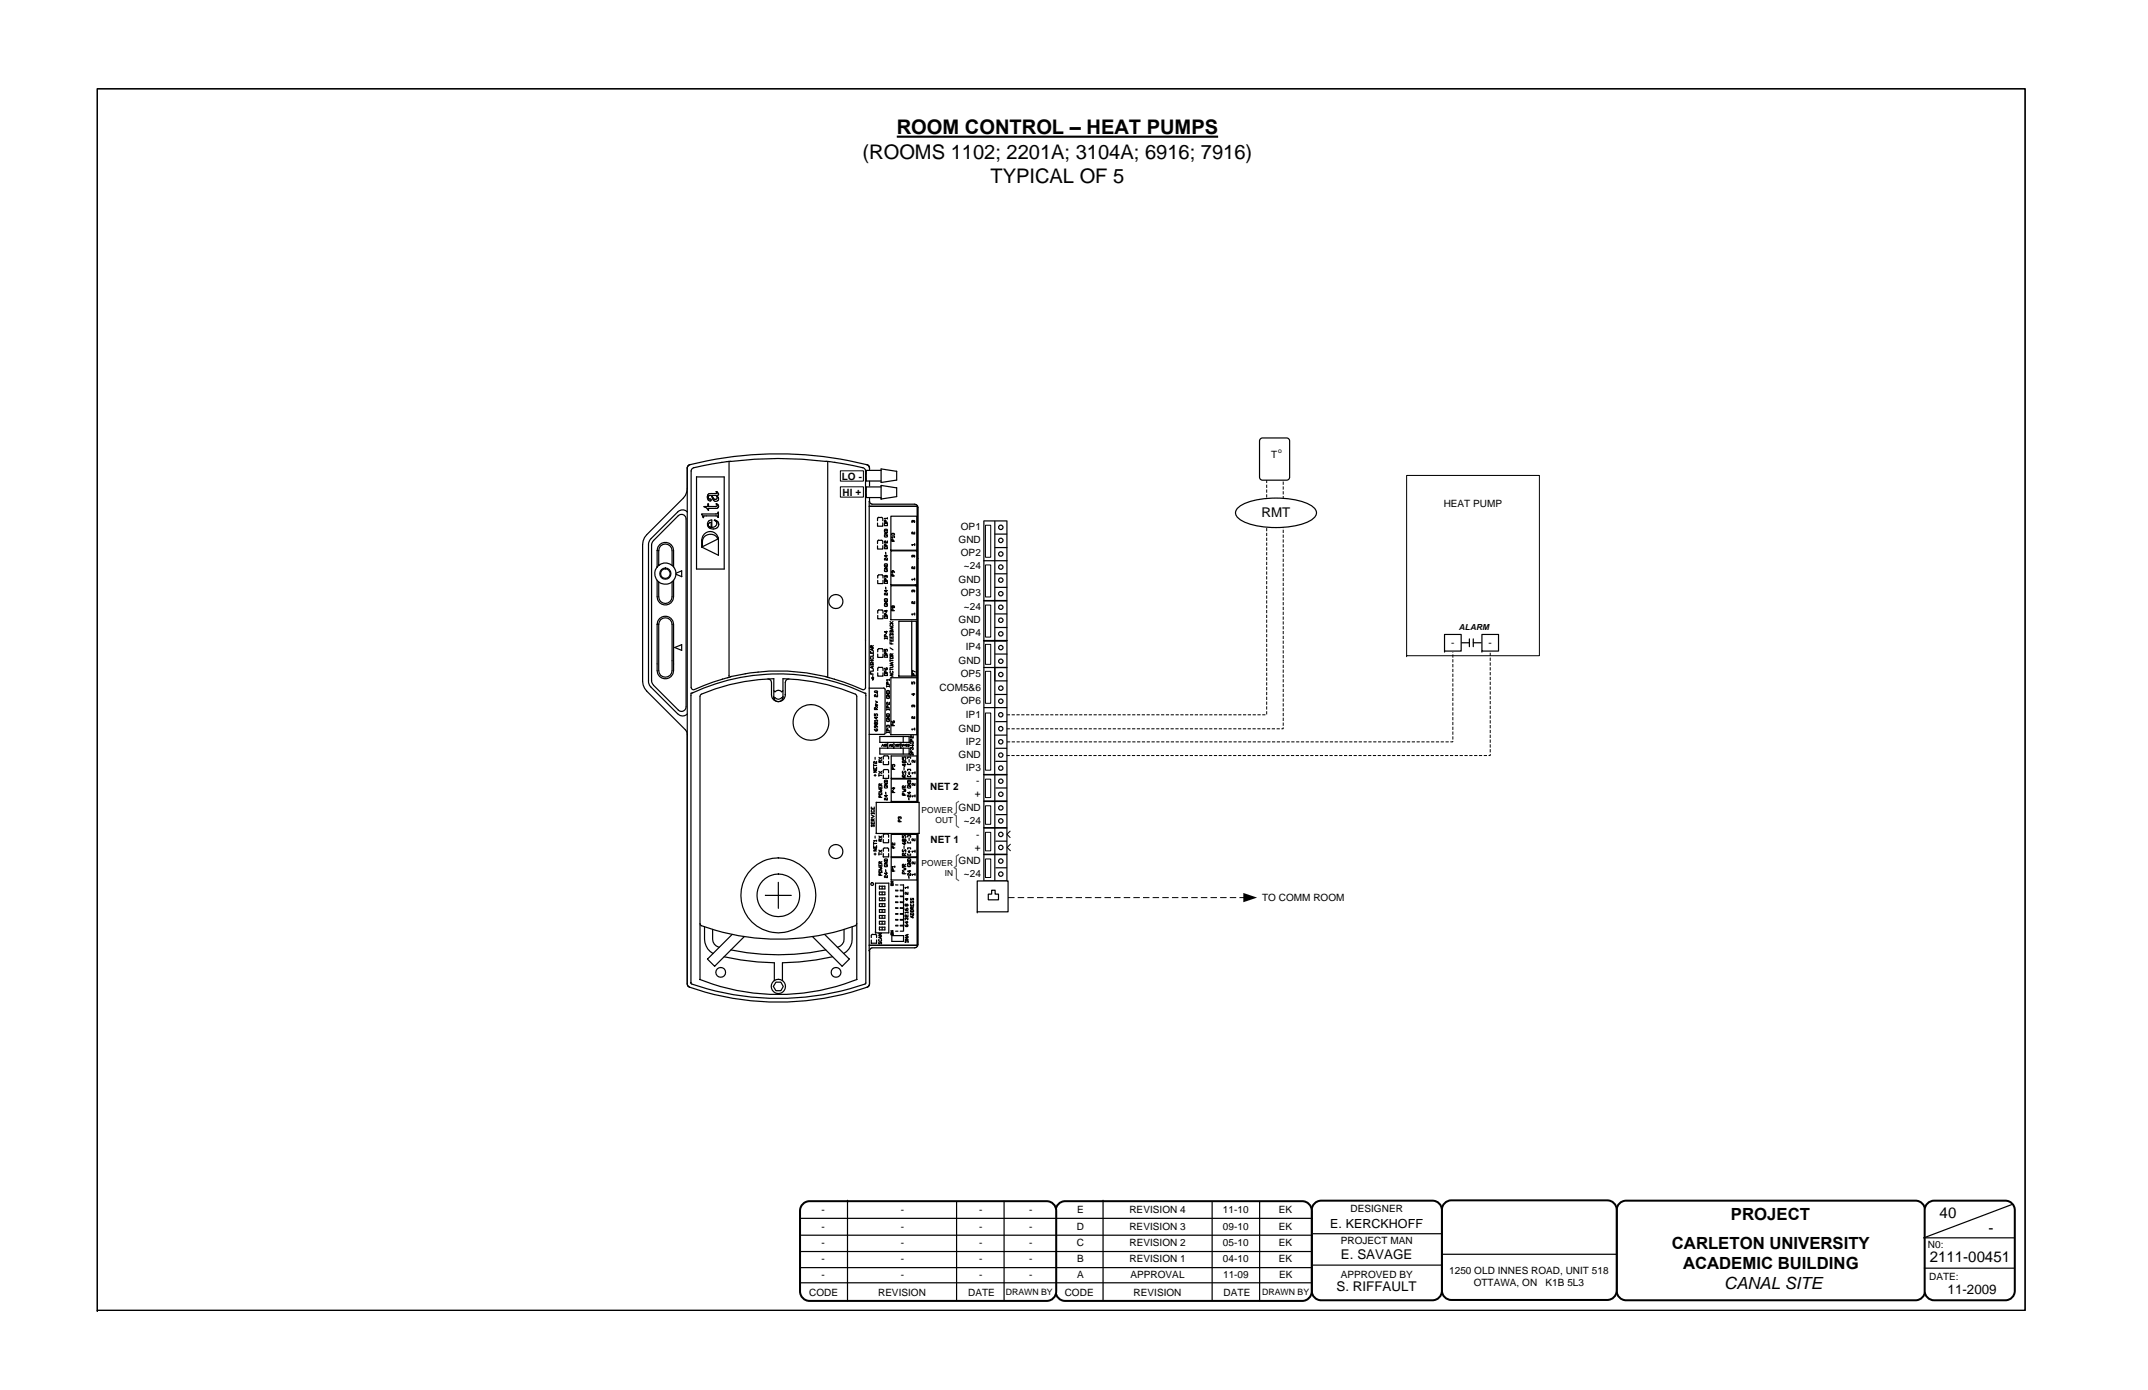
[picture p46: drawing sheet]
<svg xmlns="http://www.w3.org/2000/svg" width="432mm" height="279mm" viewBox="0 0 432 279" stroke-linecap="round" stroke-linejoin="round" font-family="sans-serif">
<defs><g id="words">
<g font-size="4">
<text x="180.3" y="27">ROOM CONTROL – HEAT PUMPS</text>
<text x="173.4" y="31.9">(ROOMS 1102; 2201A; 3104A; 6916; 7916)</text>
<text x="199.1" y="36.7">TYPICAL OF 5</text>
</g>
<g font-size="3.4">
<text x="348" y="245.1">PROJECT</text>
<text x="336.1" y="251">CARLETON UNIVERSITY</text>
<text x="338.3" y="255.1">ACADEMIC BUILDING</text>
<text x="346.6" y="259.1">CANAL SITE</text>
</g>
<g font-size="3">
<text x="389.9" y="244.8">40</text>
<text x="399.7" y="247.8">-</text>
<text x="387.9" y="253.8">2111-00451</text>
</g>
<g font-size="2.7">
<text x="253.6" y="103.9">RMT</text>
<text x="269.6" y="253.1">E. SAVAGE</text>
<text x="268.7" y="259.4">S. RIFFAULT</text>
<text x="391.5" y="260.1">11-2009</text>
</g>
<text font-size="2.5" x="267.4" y="246.8">E. KERCKHOFF</text>
<g font-size="2">
<text x="255.5" y="92.2">T</text>
<text x="169.2" y="96.5">LO -</text>
<text x="169.4" y="99.7">HI +</text>
<text x="290.2" y="101.9">HEAT PUMP</text>
<text x="193.1" y="106.5">OP1</text>
<text x="192.7" y="109.1">GND</text>
<text x="193.1" y="111.8">OP2</text>
<text x="192.7" y="117.1">GND</text>
<text x="193.1" y="119.8">OP3</text>
<text x="193.8" y="114.5">~24</text>
<text x="192.7" y="125.2">GND</text>
<text x="193.8" y="122.6">~24</text>
<text x="193.1" y="127.9">OP4</text>
<text x="194.2" y="130.7">IP4</text>
<text x="291.7" y="129.8">-</text>
<text x="299.2" y="129.8">-</text>
<text x="192.7" y="133.4">GND</text>
<text x="193.1" y="136.1">OP5</text>
<text x="188.9" y="138.8">COM5&amp;6</text>
<text x="193.1" y="141.5">OP6</text>
<text x="192.7" y="147">GND</text>
<text x="194.2" y="144.4">IP1</text>
<text x="194.2" y="149.7">IP2</text>
<text x="192.7" y="152.3">GND</text>
<text x="194.2" y="154.9">IP3</text>
<text x="187" y="158.8">NET 2</text>
<text x="196" y="160.3">+</text>
<text x="196.2" y="157.7">-</text>
<text x="192.7" y="163">GND</text>
<text x="193.8" y="165.7">~24</text>
<text x="187.1" y="169.5">NET 1</text>
<text x="192.7" y="173.7">GND</text>
<text x="196" y="171">+</text>
<text x="196.2" y="168.4">-</text>
<text x="193.8" y="176.3">~24</text>
<text x="253.7" y="181">TO COMM ROOM</text>
<text x="165.1" y="243.9">-</text>
<text x="181.1" y="243.9">-</text>
<text x="196.9" y="243.9">-</text>
<text x="206.9" y="243.9">-</text>
<text x="216.5" y="243.9">E</text>
<text x="227" y="243.9">REVISION 4</text>
<text x="245.9" y="243.9">11-10</text>
<text x="257.1" y="243.9">EK</text>
<text x="271.5" y="243.6">DESIGNER</text>
<text x="165.1" y="250.5">-</text>
<text x="165.1" y="247.2">-</text>
<text x="181.1" y="250.5">-</text>
<text x="181.1" y="247.2">-</text>
<text x="196.9" y="250.5">-</text>
<text x="196.9" y="247.2">-</text>
<text x="206.9" y="250.5">-</text>
<text x="206.9" y="247.2">-</text>
<text x="216.5" y="250.5">C</text>
<text x="216.5" y="247.2">D</text>
<text x="227" y="247.2">REVISION 3</text>
<text x="227.1" y="250.5">REVISION 2</text>
<text x="245.9" y="250.5">05-10</text>
<text x="245.9" y="247.2">09-10</text>
<text x="257.1" y="250.5">EK</text>
<text x="257.1" y="247.2">EK</text>
<text x="269.5" y="250.1">PROJECT MAN</text>
<text x="387.5" y="250.9">N0:</text>
<text x="165.1" y="253.8">-</text>
<text x="165.1" y="256.9">-</text>
<text x="181.1" y="253.8">-</text>
<text x="181.1" y="256.9">-</text>
<text x="196.9" y="253.8">-</text>
<text x="196.9" y="256.9">-</text>
<text x="206.9" y="253.8">-</text>
<text x="206.9" y="256.9">-</text>
<text x="216.5" y="253.8">B</text>
<text x="216.5" y="256.9">A</text>
<text x="227.1" y="253.8">REVISION 1</text>
<text x="227.3" y="256.9">APPROVAL</text>
<text x="245.9" y="253.8">04-10</text>
<text x="245.9" y="256.9">11-09</text>
<text x="257.1" y="253.8">EK</text>
<text x="257.1" y="257">EK</text>
<text x="269.5" y="256.9">APPROVED BY</text>
<text x="291.3" y="256.1">1250 OLD INNES ROAD, UNIT 518</text>
<text x="387.8" y="257.3">DATE:</text>
<text x="162.7" y="260.5">CODE</text>
<text x="176.5" y="260.6">REVISION</text>
<text x="194.6" y="260.6">DATE</text>
<text x="214.1" y="260.5">CODE</text>
<text x="227.9" y="260.6">REVISION</text>
<text x="246" y="260.6">DATE</text>
<text x="296.2" y="258.5">OTTAWA, ON</text>
<text x="310.7" y="258.5">K1B 5L3</text>
</g>
<g font-size="1.8">
<text x="202.2" y="260.4">DRAWN BY</text>
<text x="253.7" y="260.4">DRAWN BY</text>
</g>
<g font-size="1.7">
<text x="293.3" y="126.6">ALARM</text>
<text x="185.3" y="163.4">POWER</text>
<text x="188.1" y="165.4">OUT</text>
<text x="185.3" y="174">POWER</text>
<text x="189.9" y="176.1">IN</text>
</g>
<text font-size="1.4" x="257" y="91.1">o</text>
</g></defs>
<path d="M19.6 17.8h387.5v245.6h-387.5zM19.6 263.4h.1" fill="none" stroke="#000" stroke-width=".24"/>
<path d="M325.5 241.9l.9-.5 .5-.1h58.2a1.9 1.9 0 0 1 1.9 1.9v16.3a1.9 1.9 0 0 1-1.9 1.9h-58.2a1.9 1.9 0 0 1-1.9-1.9v-16.3l.1-.5z" fill-rule="evenodd" fill="#fff"/>
<path d="M325.5 241.9l.9-.5 .5-.1h58.2a1.9 1.9 0 0 1 1.9 1.9v16.3a1.9 1.9 0 0 1-1.9 1.9h-58.2a1.9 1.9 0 0 1-1.9-1.9v-16.3l.1-.5z" fill="none" stroke="#000" stroke-width=".4"/>
<path d="M387.5 241.9l.8-.5 .5-.1h14.3a1.9 1.9 0 0 1 1.9 1.9v16.3a1.9 1.9 0 0 1-1.9 1.9h-14.3a1.91 1.91 0 0 1-1.9-1.9v-16.3l.1-.5z" fill-rule="evenodd" fill="#fff"/>
<path d="M387.5 241.9l.8-.5 .5-.1h14.3a1.9 1.9 0 0 1 1.9 1.9v16.3a1.9 1.9 0 0 1-1.9 1.9h-14.3a1.91 1.91 0 0 1-1.9-1.9v-16.3l.1-.5z" fill="none" stroke="#000" stroke-width=".4"/>
<path d="M290.4 241.8l.9-.5h.5h31.3a1.9 1.9 0 0 1 1.9 1.9v16.2a1.9 1.9 0 0 1-1.9 1.9h-31.3a1.91 1.91 0 0 1-1.9-1.9v-16.2v-.5z" fill-rule="evenodd" fill="#fff"/>
<path d="M290.4 241.8l.9-.5h.5h31.3a1.9 1.9 0 0 1 1.9 1.9v16.2a1.9 1.9 0 0 1-1.9 1.9h-31.3a1.91 1.91 0 0 1-1.9-1.9v-16.2v-.5z" fill="none" stroke="#000" stroke-width=".4"/>
<path d="M264.2 241.9l.9-.5 .5-.1h22.4a1.9 1.9 0 0 1 1.9 1.9v16.3a1.9 1.9 0 0 1-1.9 1.9h-22.4a1.9 1.9 0 0 1-1.9-1.9v-16.3l.1-.5z" fill-rule="evenodd" fill="#fff"/>
<path d="M264.2 241.9l.9-.5 .5-.1h22.4a1.9 1.9 0 0 1 1.9 1.9v16.3a1.9 1.9 0 0 1-1.9 1.9h-22.4a1.9 1.9 0 0 1-1.9-1.9v-16.3l.1-.5z" fill="none" stroke="#000" stroke-width=".4"/>
<path d="M212.8 242l.8-.5 .5-.1h47.7a1.92 1.92 0 0 1 1.9 2v16.2a1.92 1.92 0 0 1-1.9 1.9h-47.7a1.92 1.92 0 0 1-1.9-1.9v-16.2l.1-.5z" fill-rule="evenodd" fill="#fff"/>
<path d="M212.8 242l.8-.5 .5-.1h47.7a1.92 1.92 0 0 1 1.9 2v16.2a1.92 1.92 0 0 1-1.9 1.9h-47.7a1.92 1.92 0 0 1-1.9-1.9v-16.2l.1-.5z" fill="none" stroke="#000" stroke-width=".4"/>
<g fill="none" stroke="#000" stroke-width=".24">
<path d="M212.2 251.6h51.5M212.2 248.3h51.6M212.2 244.9h51.6M212.2 257.9h51.5M212.2 254.8h51.5M221.7 241.3v20.2M243.7 241.6v19.8M253.2 241.4v20.1M264 254.3h25.8M264 248h25.8M289.9 252.1h35.2M386.8 254.9h18.1"/>
<path d="M404.4 242.1l-17.7 6.7h18.2"/>
</g>
<path d="M161.4 242l.8-.5 .5-.1h47.7a1.92 1.92 0 0 1 1.9 2v16.2a1.92 1.92 0 0 1-1.9 1.9h-47.7a1.93 1.93 0 0 1-1.9-1.9v-16.2l.1-.5z" fill-rule="evenodd" fill="#fff"/>
<path d="M161.4 242l.8-.5 .5-.1h47.7a1.92 1.92 0 0 1 1.9 2v16.2a1.92 1.92 0 0 1-1.9 1.9h-47.7a1.93 1.93 0 0 1-1.9-1.9v-16.2l.1-.5z" fill="none" stroke="#000" stroke-width=".4"/>
<path d="M160.8 251.6h51.5M160.8 248.3h51.6M160.8 244.9h51.6M160.8 257.9h51.6M160.8 254.8h51.5M170.4 241.3v20.2M192.3 241.6v19.8M201.8 241.4v20.1" fill="none" stroke="#000" stroke-width=".24"/>
<path d="M282.8 95.6h26.7v36.2h-26.7z" fill="#fff"/>
<path d="M282.8 95.6h26.7v36.2h-26.7zM282.8 131.8h.1" fill="none" stroke="#000" stroke-width=".2"/>
<path d="M180.3 27.5h64.6" fill="none" stroke="#000" stroke-width=".42"/>
<g fill="none" stroke="#000" stroke-width=".24">
<path d="M19.6 17.8h387.5v245.6h-387.5zM197.8 171.8v5.2M197.8 177.1h4.6M197.8 171.8h4.6M200 171.8v5.3M200.2 174.4h2.2M202.4 171.9v5.2M19.6 263.4h.1"/>
<circle cx="201.2" cy="173.1" r=".45"/>
<circle cx="201.2" cy="175.7" r=".44"/>
</g>
<path d="M198.1 172.7h1.1v3.7h-1.1z" fill="#fff"/>
<path d="M198.1 172.7h1.1v3.7h-1.1z" fill="none" stroke="#000" stroke-width=".2"/>
<g fill="none" stroke="#000" stroke-width=".24">
<path d="M197.8 128.8h4.6M197.8 142.3v13.4M197.8 155.7h4.6M200 142.3v13.4M200 147.8h2.4M200.2 150.4h2.2M200.2 153h2.2M200.2 145.1h2.2M202.4 142.3v13.3"/>
<circle cx="201.2" cy="146.5" r=".44"/>
<circle cx="201.2" cy="143.7" r=".44"/>
<circle cx="201.2" cy="149.1" r=".43"/>
<circle cx="201.2" cy="151.8" r=".44"/>
<circle cx="201.2" cy="154.4" r=".44"/>
</g>
<path d="M198.1 143.3h1.1v11.5h-1.1z" fill="#fff"/>
<path d="M198.1 143.3h1.1v11.5h-1.1z" fill="none" stroke="#000" stroke-width=".2"/>
<g fill="none" stroke="#000" stroke-width=".24">
<path d="M197.8 166.4v5.2M197.8 171.7h4.6M197.8 166.4h4.6M200 166.4v5.3M200.2 169.1h2.2M202.4 166.5v5.2"/>
<circle cx="201.2" cy="167.7" r=".44"/>
<circle cx="201.2" cy="170.3" r=".44"/>
</g>
<path d="M198.1 167.3h1.1v3.7h-1.1z" fill="#fff"/>
<path d="M198.1 167.3h1.1v3.7h-1.1z" fill="none" stroke="#000" stroke-width=".2"/>
<g fill="none" stroke="#000" stroke-width=".24">
<path d="M197.8 161.1v5.2M197.8 166.4h4.6M197.8 161.1h4.6M200 161.1v5.3M200.2 163.7h2.2M202.4 161.2v5.2"/>
<circle cx="201.2" cy="165" r=".44"/>
<circle cx="201.2" cy="162.4" r=".44"/>
</g>
<path d="M198.1 162h1.1v3.7h-1.1z" fill="#fff"/>
<path d="M198.1 162h1.1v3.7h-1.1z" fill="none" stroke="#000" stroke-width=".2"/>
<g fill="none" stroke="#000" stroke-width=".24">
<path d="M197.8 155.7v5.3M197.8 155.7h4.6M200 155.7v5.3M200.2 158.4h2.2M202.4 155.8v5.2M197.8 161h4.6"/>
<circle cx="201.2" cy="159.7" r=".44"/>
<circle cx="201.2" cy="157" r=".44"/>
</g>
<path d="M198.1 156.6h1.1v3.7h-1.1z" fill="#fff"/>
<path d="M198.1 156.6h1.1v3.7h-1.1z" fill="none" stroke="#000" stroke-width=".2"/>
<g fill="none" stroke="#000" stroke-width=".24">
<path d="M197.8 120.8v8h4.6M197.8 120.8h4.6M200 120.8v7.9M200 123.4h2.4M200.1 126.1h2.3M202.4 120.8v7.9"/>
<circle cx="201.2" cy="124.7" r=".45"/>
<circle cx="201.2" cy="122.1" r=".44"/>
<circle cx="201.2" cy="127.4" r=".44"/>
</g>
<path d="M198.1 121.6h1.1v6.5h-1.1z" fill="#fff"/>
<path d="M198.1 121.6h1.1v6.5h-1.1z" fill="none" stroke="#000" stroke-width=".2"/>
<g fill="none" stroke="#000" stroke-width=".24">
<path d="M197.8 112.7v8h4.6M197.8 112.7h4.6M200 112.8v7.8M200 115.3h2.4M200.1 118.1h2.3M202.4 112.8v7.9"/>
<circle cx="201.2" cy="116.6" r=".45"/>
<circle cx="201.2" cy="114" r=".45"/>
<circle cx="201.2" cy="119.4" r=".44"/>
</g>
<path d="M198.1 113.6h1.1v6.4h-1.1z" fill="#fff"/>
<path d="M198.1 113.6h1.1v6.4h-1.1z" fill="none" stroke="#000" stroke-width=".2"/>
<g fill="none" stroke="#000" stroke-width=".24">
<path d="M197.8 104.8v7.9M197.8 104.7h4.6M200 104.8v7.9M200 107.4h2.4M200.1 110.1h2.3M202.4 104.8v7.9"/>
<circle cx="201.2" cy="108.6" r=".44"/>
<circle cx="201.2" cy="106" r=".44"/>
<circle cx="201.2" cy="111.4" r=".45"/>
</g>
<path d="M198.1 105.6h1.1v6.4h-1.1z" fill="#fff"/>
<path d="M198.1 105.6h1.1v6.4h-1.1z" fill="none" stroke="#000" stroke-width=".2"/>
<path d="M192.7 161.1l-.4 .3v2l-.5 .3 .5 .3v2l.4 .3M192.7 171.8l-.4 .3v2l-.5 .3 .5 .3v2l.4 .3" fill="none" stroke="#666" stroke-width=".24"/>
<g fill="none" stroke="#000" stroke-width=".24">
<path d="M197.8 134.2v8M197.8 134.2h4.6M200 134.3v7.9M200 139.6h2.4M200.1 136.9h2.3M202.4 134.3v7.9M197.8 142.2h4.6"/>
<circle cx="201.2" cy="138.3" r=".44"/>
<circle cx="201.2" cy="135.6" r=".44"/>
<circle cx="201.2" cy="140.9" r=".44"/>
</g>
<path d="M198.1 134.9h1.1v6.5h-1.1z" fill="#fff"/>
<path d="M198.1 134.9h1.1v6.5h-1.1z" fill="none" stroke="#000" stroke-width=".2"/>
<g fill="none" stroke="#000" stroke-width=".24">
<path d="M197.8 128.8h4.6M200 128.9v7.9M200 134.2h2.4M200.1 131.5h2.3M202.4 128.8h-4.6v5.4M202.4 128.8v5.4"/>
<circle cx="201.2" cy="132.9" r=".44"/>
<circle cx="201.2" cy="130.2" r=".44"/>
</g>
<path d="M198.1 129.5h1.1v4h-1.1z" fill="#fff"/>
<path d="M198.1 129.5h1.1v4h-1.1z" fill="none" stroke="#000" stroke-width=".2"/>
<path d="M202.4 167.7l.7-.7M202.4 167.7l.7 .7M202.5 170.3l.7 .7M202.5 170.3l.7-.6" fill="none" stroke="#000" stroke-width=".2" stroke-dasharray="1.3 .6" stroke-linecap="butt"/>
<g fill="none" stroke="#000" stroke-width=".24">
<path d="M138.2 94.1v103.7M138.2 98.2l-.4 1.4-.4 .5-7.4 7.4-.7 1.2-.1 .8v27.4l.4 1.4 .4 .6 7.8 7.8 .4 .9M138.3 93.6l-.1 .5M138.7 93.4l-.4 .3-.1 .4M139.5 94l-.3 .2-.3 .4v43.6a.48 .48 0 0 0 .7 .4l3.8-1.5 1.8-.6M140 95.8l5.6 .1v18.5h-5.6v-18.5M142.2 99.9l.2 .6M142.2 99.9h.1M142.3 100l.2 .3 .4 .1 .1 .2-.3 .1-.3-.2M142.5 99.7l-.2 .3M142.5 99.7l.5-.1a1.21 1.21 0 0 0 .9 1.2l.4-.2M142.5 99.2l-.2 .2-.1 .5"/>
<path d="M144 98.8v.1M144 98.9l.1 .3-1.6 .1M144.1 98.8l.3 .5M144.1 98.8h-.1M144.4 99.3v.2l-.3 .1 .3 .6-.1 .4M146.6 92.7v43.4M146.8 92.7l-3.5 .5-3.8 .8M146.9 92.7l-.1 .1M166 92.7v.1a77 77 0 0 0-19.1 0M166.2 92.7l-.2 .1M166.2 92.8l3.5 .4 3.8 .8M166.4 92.8v43.3"/>
<path d="M173.5 94l.3 .2 .2 .4v43.6a.45 .45 0 0 1-.6 .4l-5.7-2.1M174.3 93.4l.3 .3 .2 .4M174.6 93.7l.2 .4M174.6 93.6l-.1-.1a73 73 0 0 0-35.8-.1l-.4 .3M174.8 94.1v.3M174.8 96.7v1M177.1 97.6l3.2 .4v1.8l-3.2 .5zM177.1 97.9h-2.9l-.1 .8 .1 1.3h2.9M131.4 108.6l5-4.9a.92 .92 0 0 1 1-.2 .92 .92 0 0 1 .5 .8v37.8a.92 .92 0 0 1-.5 .8 .92 .92 0 0 1-1-.2l-5-4.9-.4-.7v-27.5l.4-1M132.1 110.7a1.65 1.65 0 0 1 1.7-1.7 1.65 1.65 0 0 1 1.6 1.7M132.1 110.7v3.3M132.4 110.7a1.34 1.34 0 0 1 1.4-1.4 1.34 1.34 0 0 1 1.3 1.4"/>
<path d="M132.4 110.7v2.9M135.1 110.7v3M135.1 116.9v3.1a1.34 1.34 0 0 1-1.3 1.3 1.34 1.34 0 0 1-1.4-1.3v-3.1M135.4 110.7v3.3M135.4 116.6v3.4a1.65 1.65 0 0 1-1.6 1.6 1.65 1.65 0 0 1-1.7-1.6v-3.4M135.9 115.2l1.1-.5v1.2l-1.1-.5M138.2 102.9a1.32 1.32 0 0 0-2 0l-5.3 5.3-.5 1.1v27.5l.1 .8 .4 .6 5.3 5.3a1.32 1.32 0 0 0 2 0M141.1 103.4l.3 .6M141.2 108.9v1M141.2 108.9a1.62 1.62 0 0 1 1.3-1.5 1.62 1.62 0 0 1 1.8 1l-3.1 1.5M141.5 107.5a1.67 1.67 0 0 1 1.7-.6 1.67 1.67 0 0 1 1.2 1.2v3.5l-3.3-1.6v-1.4zM142.2 105.6l.3 .5"/>
<path d="M142.4 105.5l.2 .4M142.4 101.3v.5M142.4 101.3h-.1v.5h-.7l.8 .7v-.3h1.8M142.5 106l.9 .3 .8-.2M142.6 105.9l.2 .1M142.7 105.1l-.3 .4M142.7 105.1l.3-.1v1h-.2M143.5 100.2l.3 .2M143.8 101.8h-1.4M143.9 103.3l-2.8 .1M143.9 103.3h.4l.1-.3v1l-.4-.3h-2.5l-.1 .3M144 104.8a.78 .78 0 0 1-.1 .9 .78 .78 0 0 1-.8 .3v-1.5l-.6 .3-.3 .3v.5"/>
<path d="M144.1 101.7l-.3 .1M144.2 101.6l-.2-.4 .3 .3a.46 .46 0 0 1-.1 .7v-.1M144.2 100.1l-.3-.5h-.8l.4 .6M144.2 101.6l-.1 .1M144.2 100l-.1 .3-.3 .1M144.2 104.8l.3 .6-.3 .6M144.2 104.8l-.6-.3 .4 .4M174.7 101.8h9.7v59.5M174.8 100.8v90.4M174.8 100v.8l.3 .5M175.1 101.2l.2 .1h8.6l.5 .4M176.4 109.3v-.5l.2-.2h.7l.2 .2v.5"/>
<path d="M176.4 116.2v-.5l.2-.2h.7l.2 .2v.5M177.3 104h-.7l-.2 .2v.5M177.3 104l.2 .2v.5M177.5 109.7v.7h-1.1v-.7M177.5 105.1v.7h-1.1v-.7M177.5 116.6v.7h-1.1v-.6M177.8 116.9h.6v.4h-.6zM177.8 109.9h.6v.4h-.6zM177.8 105.2h.6v.5h-.6zM177.8 113.9h.6l-.6 .4h.6M177.8 113.7l.1-.4h.4l.1 .4M177.8 107h.6l-.6 .4h.6"/>
<path d="M177.8 106.8l.1-.4h.4l.1 .4M177.8 114.5l.1 .4 .5-.1v-.3l-.3 .1M177.8 107.5l.1 .5 .5-.1v-.3l-.3 .1M177.8 113.6h.6M178 118l.1 .4M178 111l.1 .4M178.1 115.9l-.1-.2-.2 .1 .1 .3M178.1 116.6v-.2l-.2-.1-.1 .4h.6M178.1 109.7v-.3l-.2-.1-.1 .4h.6M178.1 105v-.4l-.2-.1-.1 .5h.6M178.1 115.8l.1-.1 .2 .1-.1 .3M178.2 118.6v.4l-.4-.3h.6"/>
<path d="M178.2 111.6v.4l-.4-.3h.6M178.4 119.2v.4l-.3-.1-.1-.3-.2 .1 .1 .3M178.4 112.2v.4l-.3-.1-.1-.3-.2 .1 .1 .3M178.4 108.7v.4l-.3-.1-.1-.3-.2 .1 .1 .3M178.4 104.2h-.6l.1 .1M178.4 104.1v.2M178.4 117.2v.1M178.4 106.7h-.6M179.1 110.6v-6.8h5.2v6.8M179.1 110.7h5.2v6.9h-5.2zM179.3 107.2h.4l.1 .3-.5 .1-.1-.1zM179.5 108.8v-.4l-.2-.1-.1 .5h.6"/>
<path d="M179.5 115.7v-.3h-.2l-.1 .4h.6M179.5 114.7v.4h-.3l.1-.3h.3l.2 .3M179.8 107.9h-.6l.1 .2M179.8 107.8v.3M183.6 118.7h.3l-.1 .3M183.6 118.8l-.1-.2-.2 .1 .1 .3M183.6 111.7h.3l-.1 .3M183.6 111.8l-.1-.2-.2 .1 .1 .3M183.6 104.7l.1-.1 .2 .1-.1 .3M183.6 104.8l-.1-.2-.2 .1 .1 .3M183.9 116.4h-.6l.1 .2M183.9 113.9v.4h-.2l-.2-.4-.2 .1 .1 .3"/>
<path d="M183.9 116.2v.4M183.9 109.5h-.6l.1 .2M183.9 107v.3h-.2l-.2-.3h-.2l.1 .3M183.9 109.3v.4M184 117.7h.3M184 117.5l.3 .1M184.3 110.6h-5.2M184.4 101.6l.2 .4v59.3M132.4 125.5a1.34 1.34 0 0 1 1.4-1.3 1.34 1.34 0 0 1 1.3 1.3M135.1 132.8h.1M135.1 125.5v9.3a1.34 1.34 0 0 1-1.3 1.3 1.34 1.34 0 0 1-1.4-1.3v-9.3M135.4 133.4v-7.9a1.65 1.65 0 0 0-1.6-1.6 1.65 1.65 0 0 0-1.7 1.6v9.3a1.65 1.65 0 0 0 1.7 1.6 1.65 1.65 0 0 0 1.6-1.6v-1.3"/>
<path d="M135.6 130.1l1.4 .6v-1.1l-1.4 .6M146.3 136.2l-1.1 .3M146.5 135.8h.1M146.9 136l-.6 .2M146.9 136h.1M146.9 136a39.8 39.8 0 0 1 19.2 0M155.6 138.8l.2 .3a.9 .9 0 0 1 1.4 0l.2-.3M158.6 136.5l-.6 .3-.1 .4v2.4a1.39 1.39 0 0 1-1.4 1.4 1.39 1.39 0 0 1-1.4-1.3v-2.5l-.1-.4-.7-.3M166.1 136l.6 .2M166.7 136.2l1 .3M174.7 138.3h.1M174.8 138.3h2.9l.2 .2v8.9l-.2 .2h-3"/>
<path d="M175 130.9v.4h.6v-.4M175 133.1h.6M175 135.1v.4h.6M175.1 133.3l-.1 .3 .1 .1 .4-.4v.4M175.1 132.1v.4h.4v-.4M175.3 136.3l.3-.1-.1 .4M175.3 136.2l.2 .4M175.3 130.1v-.2l-.2-.1-.1 .4h.6M175.3 131.1v.2M175.3 132.7v.4M175.3 135.3v.2M175.4 130.3v.4"/>
<path d="M175.4 133.9v.4M175.4 136.2l.1 .4M175.5 135.8v.8M175.5 136.2v.4M175.6 136.2l-.1 .4M175.6 130.3l-.6 .2 .6 .2M175.6 129.8l-.3 .2M175.6 132.7l-.6 .1M175.6 131.5v.4h-.6M175.6 133.9l-.6 .2 .6 .2M175.6 134.5v.4h-.6M176.3 139.4h.1"/>
<path d="M176.4 139.6v.5l-.3-.1-.1-.4-.2 .1 .1 .4M176.4 139.1l-.1-.2-.5 .1 .1 .2 .5-.1M176.4 123.7v.7h1.1v-.7M176.4 131.5v.6h1.1v-.6M176.4 131v-.4l.2-.2h.7l.2 .2v.4M176.4 135.3v.6h1.1v-.6M176.4 134.8v-.5l.2-.2 .7 .1 .2 .1v.5M177.3 122.6h-.7l-.2 .2v.5M177.3 122.6l.2 .2v.5M177.8 135.4h.6v.4h-.6zM177.8 131.7h.6v.4h-.6zM177.8 120.9h.6l-.6 .4h.6"/>
<path d="M177.8 120.7l.1-.4h.4l.1 .4M177.8 134.3l.2 .3h.3l.1-.1-.1-.3-.2 .1v.3M177.8 121.5l.1 .4h.4l.1-.4-.3 .1M177.8 120.6h.6M177.8 130.5v.4h.2v-.3l.3-.1 .1 .1-.1 .3M177.8 123.9h.6v.4h-.6zM177.8 128.2v.2M178.1 135.2v-.3l-.2-.1-.1 .4h.6M178.1 131.5v-.3l-.2-.1-.1 .4h.6M178.1 128v-.3l-.2-.2-.1 .5h.6M178.1 123.7v-.3l-.2-.1-.1 .4h.6M178.2 126.9v.4l-.4-.3h.6"/>
<path d="M178.2 122.7v.4l-.4-.3h.6M178.2 139.4h.6l-.6 .4h.6M178.2 139.2l.1-.4h.4l.1 .4M178.2 140l.1 .4h.4l.1-.4-.3 .1M178.2 139.1h.6M178.2 137.8v.3M178.4 132.1h.1M178.4 124.2v.1M178.4 128.2v.2M178.4 128.3h-.6M178.5 137.6v-.4l-.2-.1-.1 .5h.6M178.8 136.7h-.6l.1 .1"/>
<path d="M178.8 136.5v.3M178.8 137.8v.3M178.8 137.9l-.6 .1M178.9 125.3h.6M178.9 124.9l.3 .4M178.9 132h.6v.4h-.6zM178.9 129v.4h.6M178.9 128.4v.5h.6v-.5M178.9 127.9v.3h.6v-.3M178.9 127.7l.1-.4h.4l.1 .4M178.9 130.2l.6 .4M178.9 132.6v.4"/>
<path d="M178.9 127h.6M178.9 133.8l.6 .1-.1 .3h-.5M178.9 134.3v.4M178.9 134.5h.6M179 125.5v.4l.5-.1-.1-.3M179 134.9v.4h.4l.1-.1-.1-.3M179.1 124.5v-6.8h5.2v6.9M179.1 136.2v11.5M179.1 136.2h5.2M179.2 131.8v-.3l-.2-.1-.1 .4h.6M179.2 127v-.2l.2-.1 .1 .4M179.2 126.8l-.2-.1-.1 .4"/>
<path d="M179.2 128.1v.1M179.2 128.6v.3M179.2 129.2v.2M179.3 126.1v.4M179.3 133.2v.4M179.3 135.5v.4M179.5 124.9l-.3 .3M179.5 126.1l-.6 .2 .6 .2M179.5 131.4l-.3 .3M179.5 132.8h-.6M179.5 127.6h-.6M179.5 133.2l-.6 .2 .6 .2"/>
<path d="M179.5 135.5l-.6 .2 .6 .2M179.5 122.7v-.3l-.2-.1-.1 .4h.6M179.5 121.9l.2-.1 .1 .3-.2 .1-.2-.4-.2 .1 .1 .3 .2-.2M180.7 124.9h3.5v11h-3.5zM183.3 137.1v.4h.2l.1-.4h.2l.1 .1-.1 .3M183.3 124.9v11M183.7 139.4v.4l-.4-.3h.6M183.7 135.7v-.3h-.2l-.1 .3h.6M183.9 123.4h-.6l.1 .2M183.9 120.9v.4h-.2l-.2-.4-.2 .1 .1 .3M183.9 123.2v.4M184 135l-.6-.2v.4"/>
<path d="M184.3 124.5l-5.2 .1M184.3 136.2v11.5M155.6 140.4v-4a37.1 37.1 0 0 0-14.8 3.3l-.1 57.2M155.6 140.4a.93 .93 0 0 0 .9 .6 .93 .93 0 0 0 .9-.6M157.4 140.4l-.2-.2a.87 .87 0 0 1-1.4 0l-.2 .2M157.4 140.4v-4a37.1 37.1 0 0 1 14.7 3.3l.1 57.2a42.6 42.6 0 0 1-31.5 0M175.6 154.8h.6l-.6 .4h.6M175.6 154.2v.4h.6v-.4M175.6 153.6v.5M175.7 155.9h.4M175.8 143.5v.4h.2l.1-.4 .3 .1-.1 .3M175.8 146.6l.2 .3h.3l.1-.3-.2-.1-.1 .4"/>
<path d="M175.9 152.2v.4M175.9 155.7v.3M175.9 154.4v.2M176 140.9l.4 .2-.4 .3M176.1 142.6v-.3l-.2-.1-.1 .4h.6M176.1 145.8v.4h-.3l.1-.4h.3l.2 .4M176.1 145.3l.1-.1 .2 .1v.2l-.2 .1-.3-.4-.1 .3 .1 .1 .2-.1M176.2 144.1v.5l-.4-.4h.6M176.2 153.1v.4h-.2l-.3-.4-.1 .1 .1 .3M176.2 153.8l-.6 .1M176.4 141.6l-.1 .4h-.2l-.1-.3 .1-.1 .1 .1v.3M176.4 142.2l-.3 .3"/>
<path d="M176.4 144.9h-.6l.1 .1M176.4 144.8v.2M176.7 159.4h.6v.3h-.6zM176.7 158.1v.4h.6v-.4M176.7 155l.6 .5M176.7 152.2l.6 .4M176.7 158.6l.6 .2-.3 .1 .3 .1-.6 .2M176.7 155.6v.4M176.7 155.9h.6M176.9 148v1.2h5.9v-1.2M176.9 150.4h5.9v1.2h-5.9zM177 157.9v-.3h-.3v.3h.6"/>
<path d="M177 153.2v-.3l-.2-.1-.1 .4h.6M177 158.3v.2M177.2 150l.3-.4 .2 .4M177.3 157.5l-.3 .3M177.3 152.8l-.3 .3M177.3 155l-.6 .5M177.3 152.2l-.6 .4M177.6 155.3v-.4l.1-.2h.8l.1 .2v.4M177.6 153v.7h1v-.7M177.6 152.1l.1-.2h.8l.1 .2M177.6 152.1v.5M177.8 157.4h.6l-.6 .4h.6"/>
<path d="M177.8 157.2l.1-.4h.4l.1 .4M177.8 158l.1 .4 .5-.1v-.3l-.3 .1M177.8 157.1h.6M177.9 149.6l.1 .1v.3h-.2zM178 159.2l.1 .4M178.2 149.6h.1M178.2 159.8v.4l-.4-.3h.6M178.2 144l.6 .1-.6 .3h.6M178.2 143.8l.1-.3h.4l.1 .3M178.2 144.6l.1 .4h.4l.1-.4-.3 .1M178.2 147.1v.2M178.2 147.2h.6"/>
<path d="M178.2 142.5v.2M178.2 142.6h.6M178.3 149.6v.4M178.5 149.2v1.2M178.5 146l-.2-.2v.4M178.5 146.9v-.3l-.2-.2-.1 .5h.6M178.5 145.9l.1-.1 .2 .1-.1 .3M178.5 142.3v-.4l-.2-.1-.1 .5h.6M178.6 155.8v.7h-1v-.7M178.6 152.1v.5M178.8 150l.1-.4 .2 .4M178.8 147.1v.2"/>
<path d="M178.8 143.7l-.6 .1M178.8 141.2v.4l-.3-.1-.1-.3-.2 .1 .1 .3M178.8 142.5v.2M179.2 156.6h5.2v4.5h-5.2zM179.2 151.9l5.2 .1M179.2 145l.2 .3h.3l.1-.3-.2-.1-.1 .4M179.3 153.7v.4h.2l.1-.4h.2l.1 .1-.1 .3M179.5 149.7h-.3l.3 .3h-.3M179.5 145.9v-.3l-.2-.1-.1 .4h.6M179.6 154.6v-.3h-.2l-.1 .3h.6M179.6 159.3v-.3l-.2-.1-.1 .4h.6M179.7 158.3v.4l-.4-.3h.6"/>
<path d="M179.7 149.2v1.2M179.9 149.6l.2 .2M180.2 149.6v.4M180.2 149.8l-.3 .2M180.4 149.7h.2v.3h-.2zM180.8 149.6h.2M180.9 149.6l.1 .4M181.1 149.2v1.2M181.3 149.6l.1 .4 .2-.4M181.3 149.8h.3M181.4 158.6l.7 .2-.4 .1 .4 .1-.7 .2M181.4 152.2v.5h.2l.1-.5 .4 .1-.1 .4"/>
<path d="M181.5 155l-.1 .1 .1 .4 .5-.5 .1 .1-.1 .4M181.6 148v1.2M181.6 150.4v1.2M181.7 149.6v.2h.2M181.7 159.8v-.3l-.2-.1-.1 .4h.7M181.7 158.4v-.3l-.2-.2-.1 .5h.7M181.7 153l.3-.1 .1 .3-.2 .2-.2-.4-.2-.1-.1 .3 .2 .2 .1-.2M181.7 154.3v.5M181.7 156.2v-.4l-.2-.1-.1 .5h.7M181.9 153.6v.5l-.5-.4h.7M181.9 149.8h.1M182 149.6v.3"/>
<path d="M182.1 157.9l-.4 .4M182.1 155.7l-.4 .4M182.2 149.6l.2 .1-.1 .3h-.2zM182.5 152.4v-.2h.5v.2M182.5 158l.1 .4 .4-.1v-.3l-.2 .1M182.5 155.9v.2h.5M182.5 157.4h.5l-.5 .4h.5M182.5 157.2l.1-.4h.3l.1 .4M182.5 157.1h.5M182.5 149.6h.3l-.3 .4h.3M182.6 155.4h.3M182.8 152.7v.5"/>
<path d="M182.8 148h-5.9M182.8 155.2v.4M182.9 159.2v.4l-.4-.3h.5M182.9 149.8h.3M183 149.2v.3M183 151.6v.2M183 159.8v.4h-.1l-.3-.4-.1 .1 .1 .3M183 155.9v.2M183 153.4v.3h-.5v-.3M183 154.9v-.3h-.5v.3M183.3 150.3l.1-.1 .2 .1-.1 .4M183.3 150.5l-.1-.3-.2 .1 .1 .4"/>
<path d="M183.3 151.3v-.3l-.2-.1-.1 .5h.6M183.3 149v-.3l-.2-.2-.1 .5h.6M183.4 149.6v.4l.2-.2h-.3M183.6 141.8h.3l-.1 .3M183.6 141.9l-.1-.2-.2 .1 .1 .3M183.6 147.9v.4h-.2l-.2-.4-.2 .1 .1 .3M183.6 149.2v.3M183.6 151.6v.2M183.6 151.7h-.6M183.6 149.3l-.6 .1M183.9 146.5l-.6 .1 .1 .1M183.9 144v.4h-.2l-.2-.4-.2 .1 .1 .3"/>
<path d="M183.9 146.3v.4M183.9 160h-.6l.1 .2M183.9 157.5v.4h-.2l-.2-.4-.2 .1 .1 .3M183.9 159.8v.4M183.9 155.3h-.6l.1 .2M183.9 152.8v.4h-.2l-.2-.4-.2 .1 .1 .3M183.9 155.1v.4M184.3 147.7h-5.2M184.4 151.9v4.6h-5.2v-4.5M153.9 180h5.2M156.5 177.4v5.2M175.1 177.5h.4v.4h-.4l-.1-.2z"/>
<path d="M175.2 165.2v.4h.5v-.4M175.2 162.2v.4h.5v-.4M175.2 163.8l.5 .3-.5 .3M175.2 163.4v.2M175.2 163.5h.5M175.2 165.8v.3v.1l.4-.4 .1 .1-.1 .3M175.2 162.8v.4h.4l.1-.1-.1-.3M175.5 165v-.3l-.3-.1v.4h.5M175.5 162.4v.2M175.5 165.4v.2M175.6 170.6h.6l-.6 .4h.6M175.6 170v.4h.6v-.4"/>
<path d="M175.6 169.3v.5M175.7 171.7h.4M175.7 163.4v.2M175.7 164.6l-.2 .3M175.9 168.1v.4M175.9 171.5v.4M175.9 170.2v.2M176 177.5h2.7v10h-2.7zM176.1 167.5v-6.2h8.7v6.2M176.2 169h-.6l.1 .1M176.2 168.9v.2M176.2 169.5h-.6"/>
<path d="M176.7 175h.6v.4h-.6zM176.7 173.7v.4h.6v-.4M176.7 170.9l.6 .4M176.7 168.1l.6 .4M176.7 174.3l.6 .2-.3 .1h.3l-.6 .2M176.7 171.5v.4M176.8 179.3h1.1v.6h-1.1zM177 175.9v-.2h-.3v.2h.6M177 173.5v-.2l-.2-.1-.1 .3h.6M177 160.3v-.3l-.2-.1-.1 .4h.6M177 169v-.2l-.2-.1-.1 .4h.6M177 173.9v.2"/>
<path d="M177.3 175.4h.1M177.3 173.2l-.3 .3M177.3 168.7l-.3 .3M177.3 171.7h-.6M177.3 170.9l-.6 .4M177.3 168.1l-.6 .4M177.3 178.1v.6M177.3 179.3v.6M177.6 170.6v.5M177.6 170.6l.1-.1h.8l.1 .1M177.8 173.2h.6l-.6 .5h.6M177.8 173l.1-.3h.4l.1 .4"/>
<path d="M177.8 173.8l.1 .4 .5-.1v-.3l-.3 .1M177.8 173h.6M177.9 178.1v.6h-1.1v-.6h1.1M178 174.8l.1 .4M178.2 175.4v.4l-.4-.3h.6M178.4 176v.4l-.3-.1-.1-.3-.2 .1 .1 .3M178.4 160.4v.4l-.3-.1-.1-.3-.2 .1 .1 .3M178.5 167.6h-.8l-.1 .2v.5M178.5 167.6l.1 .2v.5M178.6 168.7v.7h-1v-.6M178.6 171.6v.6h-1v-.6M178.6 170.6v.5"/>
<path d="M179.1 177.7h.5v.3h-.5zM179.1 177.2h.5l-.5 .3h.5M179.2 176.9v-4.5h5.2v4.5M179.2 167.7h5.2v4.5h-5.2zM179.6 170.4v-.3l-.2-.1-.1 .4h.6M179.6 175.1v-.4l-.2-.1-.1 .5h.6M179.9 169.4v.4h-.2l-.2-.4-.2 .1 .1 .3M179.9 174.2h-.6l.1 .1M179.9 174.1v.2M180 179l.5 .1M180 177.9h.5M180 178.9h.5"/>
<path d="M180.9 164.3l.1-.1 .2 .1-.1 .3M180.9 164.4l-.2-.2v.4M180.9 165.1v-.2l-.2-.1-.1 .4h.6M181 178.9h.6M181 179.1l.6-.1v1.1h-.6M181.4 174.3l.7 .3-.4 .1 .4 .1-.7 .2M181.4 167.9v.5h.2l.1-.4 .4 .1-.1 .3M181.5 170.8l-.1 .1 .1 .3 .5-.4 .1 .1-.1 .3M181.6 177.9v1M181.6 177.9h-.6M181.7 175.6v-.3l-.2-.1-.1 .4h.7M181.7 174.1v-.3l-.2-.1-.1 .4h.7"/>
<path d="M181.7 168.8l.3-.1 .1 .3-.2 .1-.2-.3-.2-.1-.1 .3 .2 .1 .1-.1M181.7 170.1v.4M181.7 171.9v-.3l-.2-.1-.1 .5h.7M181.9 169.4v.4l-.5-.3h.7M182.1 173.7l-.4 .3M182.1 171.5l-.4 .4M182.5 173.8l.1 .4h.3l.1-.4-.2 .1M182.5 173.2h.5l-.5 .4h.5M182.5 173l.1-.4h.3l.1 .4M182.5 171.6v.3h.5v-.2M182.5 169.2v.2h.5v-.2M182.5 170.7v-.3h.5v.3"/>
<path d="M182.5 178.4h-.6l.1 .2M182.5 179.3v.5h-.2l-.2-.4-.2 .1 .1 .3M182.5 178.2v.4M182.6 171.2h.3M182.6 176.1l.2 .5M182.6 160.4l.2 .4M182.8 168.5v.5M182.8 170.9v.5M182.9 175v.4l-.4-.3h.5M183 175.6v.4h-.1l-.3-.4-.1 .1 .1 .3M183 168.2v-.2h-.5v.2M183 172.9h-.5"/>
<path d="M183.9 175.7l-.6 .1 .1 .2M183.9 173.2v.5h-.2l-.2-.5-.2 .2 .1 .3M183.9 175.6v.4M183.9 171.1h-.6l.1 .2M183.9 168.6v.4h-.2l-.2-.4-.2 .1 .1 .3M183.9 170.9v.4M184.4 176.9h-5.2M184.4 167.5v22.5M184.6 167.5v22.3l-.4 .7M184.8 167.5h-8.7M138.2 197.8l.1 .4 .3 .2M138.6 198.4a54.7 54.7 0 0 0 35.7 0"/>
<path d="M138.9 197.6v-57.8v-.4l.2-.1a41.2 41.2 0 0 1 34.9 .1l.1 58.2M140.7 185.6l.3 .5M141.6 186.3a5.8 5.8 0 0 0 .7 4.5l1 .8M143.3 186.8v2a1.63 1.63 0 0 0 1.3 1.6M144.9 194.5a.99 .99 0 0 1 1 1 .99 .99 0 0 1-1 .9 .99 .99 0 0 1-1-.9 .98 .98 0 0 1 1-1M145.6 192.3l3.3 .7 3.4 .4 3.4 .1v3.6M146.9 190.9a47.2 47.2 0 0 0 19.1 0M147.2 187.8l-5 5 1.5 1.4 5.9-5.9M155.5 198.3l.5-.9h1l.5 .9-.5 .8h-1l-.5-.8M163.3 188.3l6 5.9M165.8 187.8l4.9 5-1.4 1.4M167.4 192.3a46 46 0 0 1-10.1 1.2v3.6"/>
<path d="M168.1 194.5a.98 .98 0 0 1 .9 .9 .98 .98 0 0 1-.9 1 .97 .97 0 0 1-1-.9 .97 .97 0 0 1 1-1M169.7 186.8v2a1.64 1.64 0 0 1-1.4 1.6M171.3 186.3v2.5a3.3 3.3 0 0 1-1.7 2.9M171.9 186.1a45.4 45.4 0 0 1-30.9 0M172.2 185.6l-.3 .5M174.1 197.6l-.1 .1a53 53 0 0 1-35.1 0v-.1M174.7 190h9.7M174.8 197.8l-.2 .4-.3 .2M174.8 191v6.8M175.2 188v.5M176 187.8h-.7l-.1 .2M176 187.8l.2 .2"/>
<path d="M176.2 188.9v.7h-1v-.6M176.2 188v.5M176.6 187.6h.6l-.6 .4h.6M176.7 189.4l-.1 .3 .1 .1 .4-.4v.4M176.7 188.8v.4h.4v-.4M176.8 186.4h1.1v.5h-1.1zM176.8 182.2h1.1v-.5h-1.1v.5M176.8 182.8h1.1v.6h-1.1zM176.8 180.5h1.1v.5h-1.1zM176.8 185.2h1.1v.6h-1.1zM177 188.2v.4M177.2 188.2l-.6 .2 .6 .2"/>
<path d="M177.3 180.5v.5M177.3 181.7v.5M177.3 182.8v.6M177.3 184v.6M177.3 185.2v.6M177.3 186.4v.5M177.9 184v.6h-1.1M177.9 184h-1.1v.6M179.1 187.6h.5v.3h-.5zM179.1 187.1h.5l-.5 .3h.5M179.3 188.1l2.3-.1v1.2h-2.3zM179.6 187.9h.1"/>
<path d="M180 180.1h.5M180 184.9l.5 .1M180 183.7l.5 .1M180 184.8h.5M180 181.4h.5M180 182.5h.5M180 186.1h.5M180 187.2h.5M180 186h.5M180 182.6h.5M180 183.6h.5M180 180.2h.5"/>
<path d="M180 181.3h.5M181 184.8h.6M181 186.1h.6v1.1h-.6M181 185l.6-.1v1.1h-.6M181 182.6h.6v1h-.6M181 180.2h.6v1.1h-.6M181.6 183.8v1M181.6 183.7l-.6 .1M181.6 181.4v1.1h-.6M181.6 181.4h-.6M181.9 182.7l.2 .3h.3l.1-.3-.1-.2-.2 .2v.3M181.9 185.9l.2 .3h.3l.1-.3-.2-.1-.1 .4"/>
<path d="M182 189.4l.1-.4h.4l.1 .4M182 188.4h.6l-.6 .4h.6M182 189.3h.6M182.2 181.8l.2-.1 .1 .3-.2 .1-.2-.4-.2 .1 .1 .3 .2-.1M182.2 184.6l.1-.1 .2 .1-.1 .3M182.2 184.7l-.1-.2-.2 .1 .1 .3M182.3 185.3v.4l-.4-.3h.6M182.3 180.6v.4l-.4-.3h.6M182.4 187.8v.4M182.5 183.4h-.6l.1 .1M182.5 183.9v.4h-.2l-.3-.4-.1 .1 .1 .3M182.5 183.3v.2"/>
<path d="M182.6 187.8l-.6 .2 .6 .2M183 183.9l.1-.4h.4l.1 .4M183 183.3l.1-.4h.4l.1 .4M183 181.7v.4h.6v-.4M183 183.2h.6M183.1 181.1l-.1 .3 .1 .1 .4-.4 .1 .1-.1 .3M183.1 180.5l-.1 .3 .1 .1 .4-.3 .1 .1-.1 .2M183.3 181.9v.2M183.3 182.7v-.3l-.2-.1-.1 .4h.6M183.4 184.1v.4M183.6 182.3l-.3 .3M183.6 184.1l-.6 .2 .6 .2"/>
<path d="M183.6 183.8h-.6M184.2 190.4l-8.9 .1-.5 .6"/>
<circle cx="133.8" cy="115.3" r=".96"/>
<circle cx="133.8" cy="115.3" r="2.13"/>
<circle cx="133.8" cy="115.3" r="1.13"/>
<circle cx="168" cy="120.9" r="1.41"/>
<circle cx="163" cy="145.2" r="3.6"/>
<circle cx="156.5" cy="180" r="4.3"/>
<circle cx="156.5" cy="180" r="7.5"/>
<circle cx="168" cy="171.2" r="1.42"/>
<circle cx="156.5" cy="198.3" r="1.43"/>
</g>
<path d="M168.9 97.9h4.7v2h-4.7z" fill="#fff"/>
<path d="M168.9 97.9h4.7v2h-4.7z" fill="none" stroke="#000" stroke-width=".2"/>
<path d="M177.1 94.3l3.2 .4v1.8l-3.2 .5zM177.1 94.5l-2.9 .1-.1 .8 .1 1.3h2.9" fill="none" stroke="#000" stroke-width=".24"/>
<path d="M168.9 94.6h4.7v2.1h-4.7z" fill="#fff"/>
<path d="M168.9 94.6h4.7v2.1h-4.7z" fill="none" stroke="#000" stroke-width=".2"/>
<path d="M253.4 88.2l.4-.2h4.8a.61 .61 0 0 1 .6 .6v7.3a.61 .61 0 0 1-.6 .6h-4.8a.61 .61 0 0 1-.6-.6v-7.3z" fill-rule="evenodd" fill="#fff"/>
<path d="M253.4 88.2l.4-.2h4.8a.61 .61 0 0 1 .6 .6v7.3a.61 .61 0 0 1-.6 .6h-4.8a.61 .61 0 0 1-.6-.6v-7.3z" fill="none" stroke="#000" stroke-width=".24"/>
<path d="M202.4 146.5h55.6v-50M202.4 143.7h52.2v-47.2" fill="none" stroke="#000" stroke-width=".2" stroke-dasharray=".6 .3" stroke-linecap="butt"/>
<path d="M297.9 127.5h3.3v3.4h-3.3z" fill="#fff"/>
<path d="M297.9 127.5h3.3v3.4h-3.3zM297.9 130.9h.1" fill="none" stroke="#000" stroke-width=".24"/>
<path d="M290.4 127.5h3.3v3.4h-3.3z" fill="#fff"/>
<path d="M290.4 127.5h3.3v3.4h-3.3zM290.4 130.9h.1M293.8 129.2h1.6M295.4 128.4v1.6M296.2 128.4v1.6M296.2 129.2h1.5" fill="none" stroke="#000" stroke-width=".24"/>
<path d="M202.4 151.9h97.2v-20.8M202.4 149.1h89.7v-18" fill="none" stroke="#000" stroke-width=".2" stroke-dasharray=".6 .3" stroke-linecap="butt"/>
<path d="M196.4 177.1h6.2v6.2h-6.2z" fill="#fff"/>
<path d="M196.4 177.1h6.2v6.2h-6.2zM196.4 183.3h.1" fill="none" stroke="#000" stroke-width=".24"/>
<path d="M199.3 178.9h.7v.8h.7v1.2h-2v-1.2h.6z" fill-rule="evenodd" fill="#fff"/>
<path d="M199.3 178.9h.7v.8h.7v1.2h-2v-1.2h.6z" fill="none" stroke="#000" stroke-width=".24"/>
<path d="M202.6 180.4h47.6" fill="none" stroke="#000" stroke-width=".2" stroke-dasharray="1.3 .6" stroke-linecap="butt"/>
<path d="M249.9 179.5l2.8 .9-2.8 1z" fill="#000"/>
<path d="M248.8 102.1a9 9 0 0 1 5.1-1.8 17.9 17.9 0 0 1 9.2 1 1.97 1.97 0 0 1 1.4 2.3 6 6 0 0 1-4.3 2.1 18.8 18.8 0 0 1-10.3-.9 1.97 1.97 0 0 1-1.4-2.2z" fill-rule="evenodd" fill="#fff"/>
<path d="M248.8 102.1a9 9 0 0 1 5.1-1.8 17.9 17.9 0 0 1 9.2 1 1.97 1.97 0 0 1 1.4 2.3 6 6 0 0 1-4.3 2.1 18.8 18.8 0 0 1-10.3-.9 1.97 1.97 0 0 1-1.4-2.2z" fill="none" stroke="#000" stroke-width=".24"/>
<use href="#words"/>
</svg>
